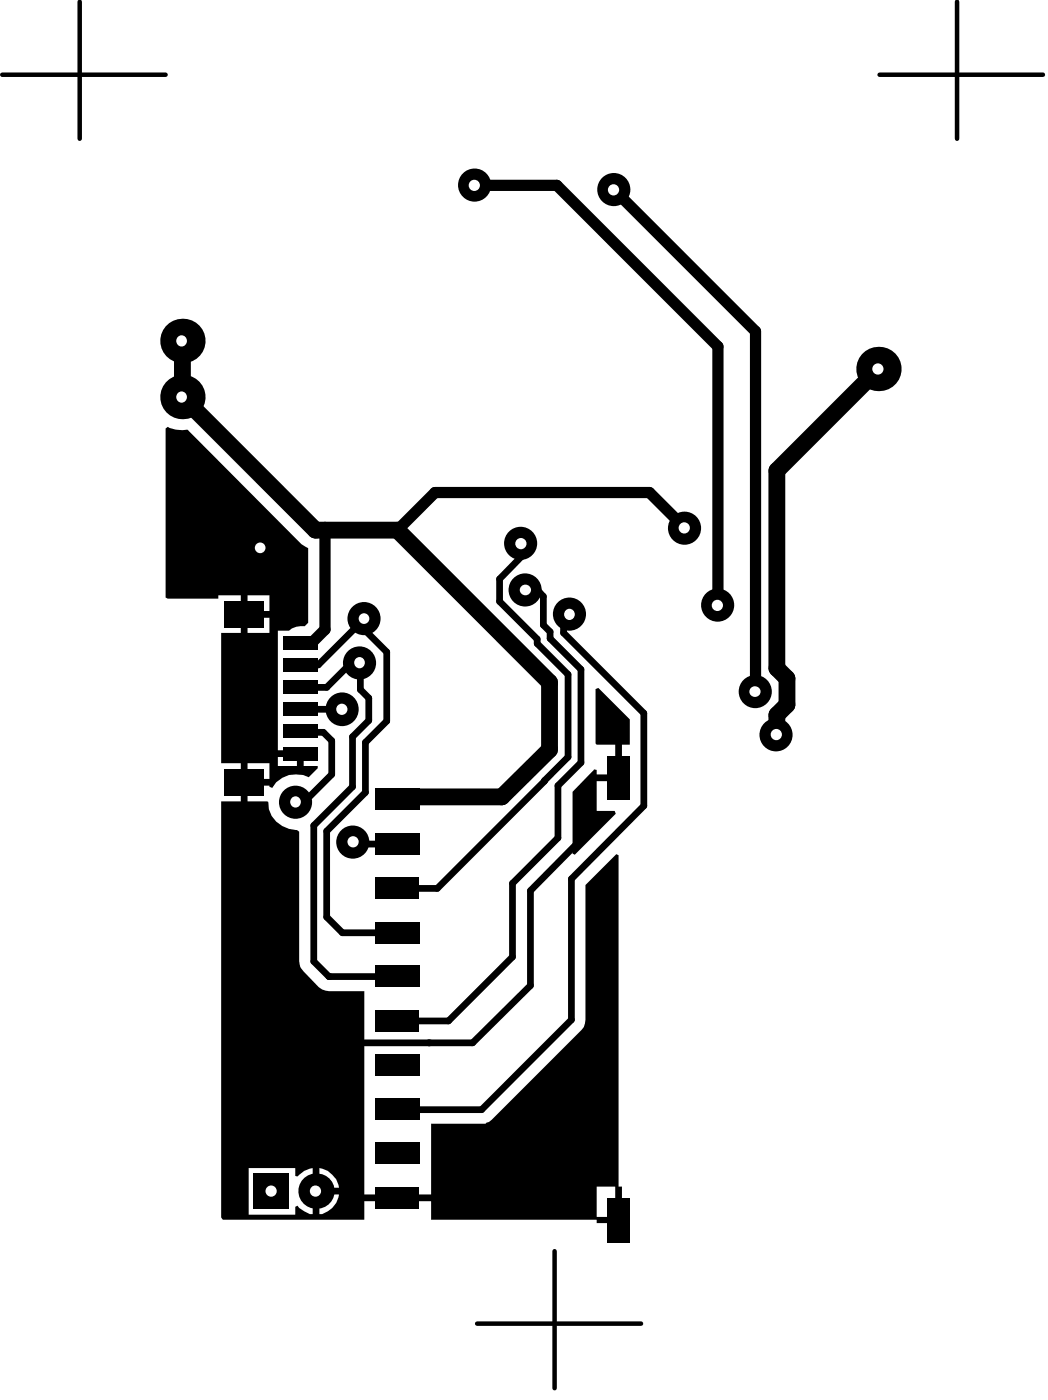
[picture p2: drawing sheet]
<svg xmlns="http://www.w3.org/2000/svg" width="79mm" height="105mm" viewBox="0 0 79 105" stroke-linecap="round" stroke-linejoin="round" font-family="sans-serif">
<g fill="#000">
<path d="M44.7 51.7h.2l2.4 2.3v1.9h-.6v2.5h-.3v.3h-1.6v2.2h1.3l.1 .2-3.1 3.1-.1-.1v-4.6l1.6-1.7h.2v.4h1.4v-2.3h-1.4l-.1-.1z"/>
<path d="M12.4 32.2l.2-.1a2.21 2.21 0 0 0 1.5 .2l8.5 8.6 .5 .3v5.6l-.2 .2a1.48 1.48 0 0 0-1.2 .4h-.8v8.9h1.6v.3h.3v.9h1v.2l-.6 .7a2.05 2.05 0 0 0-2.8 .8l-.2-.1v-.1h-1.6v1.2h1.5a2.09 2.09 0 0 0 2.2 2.1l.2 .2v9.7a.96 .96 0 0 0 .3 .8l1.1 1.1 .5 .3h2.9v15.3h5.1v-5.3h4l.3-.1 7.1-7.2 .1-.5v-10.1l2.4-2.4 .1 .1v24.9h.3v2.5h-.3v.2h-1.6v-.2h-12.4v-1.4h-5.1v1.4h-10.6l-.1-.2v-31.2h1.5v-2.9h-1.5v-9.8h1.5v-2.8h-1.7v.3h-3.8l-.2-.1zM18.6 44.7v1.2h1.6v-1.2zM18.6 46.4v1.1h1.6v-1.1zM20.9 56.8v.7h1.4v-.7zM18.6 57.3v1.2h1.6v-1.2zM24 87.7v1.5h1.5a1.82 1.82 0 0 0-1.5-1.5zM24 89.7v1.5a1.7 1.7 0 0 0 1.5-1.5zM18.7 87.7v3.5h3.5v-.6l.1-.1a1.79 1.79 0 0 0 1.2 .7v-3.5a1.79 1.79 0 0 0-1.2 .6h-.1v-.6zM44.8 89.1v2.3h1.4v-2.3z"/>
<circle cx="25.7" cy="53.3" r="1.25"/>
<circle cx="22.2" cy="60.2" r=".25"/>
<circle cx="24.7" cy="73.3" r=".25"/>
<circle cx="29.8" cy="70" r=".25"/>
<circle cx="32.2" cy="78.3" r=".25"/>
</g>
<path d="M22.5 54.9l.1 .1h1.7l.6 .6v2.6l-2.4 2.4-.3-.4M22.5 51.6h2l1.9-1.8h.7v2l.6 .6v1.7l-1.2 1.2v3.8l-2.9 2.9v10.2l1.1 1.1h5.1M22.5 49.9h1.4l3.4-3.4v.8l1.7 1.7v5.1l-1.6 1.6v3.8l-2.9 2.9v6.5l1.2 1.1h4.1M22.5 53.3h3.2M39.1 40.8v1l-1.6 1.7v1.7l2.8 2.8v.3l2.3 2.3v6.2l-9.8 9.9h-3M39.5 44.3h.8l.5 .5v2.1l.5 .5v.5l2.3 2.4v7l-1.7 1.7v3.9l-3.4 3.4v5.6l-4.8 4.8h-3.9M42.8 46.1l-.5-.5v1.9l6 6.1v6.9l-5.4 5.5v10.6l-6.7 6.7h-6.4M26.5 63.2l.2 .2h3.1M43.3 63.4l-3.5 3.5v7.1l-4.3 4.3h-8.2" fill="none" stroke="#000" stroke-width=".51"/>
<path d="M13.7 25.6v4.2l10 10h6.1l11.5 11.4v5.1l-3.6 3.5h-7.7l-.2 .3M65.9 27.7l-7.6 7.6v14.9l.8 .7v2l-.8 .8v1.5" fill="none" stroke="#000" stroke-width="1.3"/>
<path d="M.2 5.6h12.2M6 .1v10.3M66 5.6h12.3M71.8 .1v10.3M35.8 99.4h12.3M41.6 94v10.2" fill="none" stroke="#000" stroke-width=".34"/>
<path d="M35.6 13.9h6.2l12.1 12.1v19.5M46.1 14.3l10.6 10.6v27M24.4 39.8v7.5l-1 1h-.9M51.4 39.6l-2.6-2.6h-16.1l-2.9 2.8" fill="none" stroke="#000" stroke-width=".84"/>
<circle cx="25.7" cy="53.3" r=".42" fill="#fff"/>
<circle cx="26.5" cy="63.2" r="1.24" fill="#000"/>
<circle cx="26.5" cy="63.2" r=".42" fill="#fff"/>
<circle cx="27.3" cy="46.5" r="1.24" fill="#000"/>
<circle cx="27.3" cy="46.5" r=".4" fill="#fff"/>
<circle cx="42.7" cy="46.1" r="1.24" fill="#000"/>
<circle cx="42.7" cy="46.1" r=".41" fill="#fff"/>
<circle cx="39.1" cy="40.8" r="1.24" fill="#000"/>
<circle cx="39.1" cy="40.8" r=".42" fill="#fff"/>
<circle cx="27" cy="49.8" r="1.24" fill="#000"/>
<circle cx="27" cy="49.8" r=".41" fill="#fff"/>
<circle cx="39.4" cy="44.3" r="1.24" fill="#000"/>
<circle cx="39.4" cy="44.3" r=".41" fill="#fff"/>
<circle cx="22.2" cy="60.2" r="1.24" fill="#000"/>
<circle cx="22.2" cy="60.2" r=".41" fill="#fff"/>
<circle cx="58.3" cy="55.2" r="1.24" fill="#000"/>
<circle cx="58.3" cy="55.2" r=".42" fill="#fff"/>
<circle cx="56.7" cy="51.9" r="1.24" fill="#000"/>
<circle cx="56.7" cy="51.9" r=".41" fill="#fff"/>
<circle cx="46.1" cy="14.2" r="1.24" fill="#000"/>
<circle cx="46.1" cy="14.3" r=".42" fill="#fff"/>
<circle cx="53.9" cy="45.4" r="1.24" fill="#000"/>
<circle cx="53.8" cy="45.5" r=".42" fill="#fff"/>
<circle cx="35.6" cy="13.9" r="1.24" fill="#000"/>
<circle cx="35.6" cy="13.9" r=".42" fill="#fff"/>
<circle cx="51.4" cy="39.7" r="1.24" fill="#000"/>
<circle cx="51.4" cy="39.6" r=".42" fill="#fff"/>
<circle cx="19.5" cy="41.1" r="1.24" fill="#000"/>
<circle cx="19.5" cy="41.1" r=".4" fill="#fff"/>
<circle cx="23.7" cy="89.4" r="1.33" fill="#000"/>
<circle cx="23.7" cy="89.4" r=".42" fill="#fff"/>
<path d="M19 88.1h2.7v2.7h-2.7z" fill-rule="evenodd" fill="#000"/>
<circle cx="20.4" cy="89.4" r=".42" fill="#fff"/>
<circle cx="65.9" cy="27.7" r="1.66" fill="#000"/>
<circle cx="65.9" cy="27.7" r=".42" fill="#fff"/>
<circle cx="13.7" cy="29.8" r="1.66" fill="#000"/>
<circle cx="13.6" cy="29.8" r=".41" fill="#fff"/>
<circle cx="13.7" cy="25.6" r="1.66" fill="#000"/>
<circle cx="13.6" cy="25.6" r=".41" fill="#fff"/>
<g fill="#000">
<path d="M16.8 45.2h3v1.9h-3z" fill-rule="evenodd"/>
<path d="M16.8 57.8h3v2h-3z" fill-rule="evenodd"/>
<path d="M21.2 56.1h2.6v1h-2.6z" fill-rule="evenodd"/>
<path d="M21.2 52.8h2.6v1h-2.6z" fill-rule="evenodd"/>
<path d="M21.2 51.1h2.6v1h-2.6z" fill-rule="evenodd"/>
<path d="M21.2 47.8h2.6v1h-2.6z" fill-rule="evenodd"/>
<path d="M21.3 49.4h2.5v1h-2.5z" fill-rule="evenodd"/>
<path d="M21.3 54.4h2.5v1h-2.5z" fill-rule="evenodd"/>
<path d="M45.6 56.8h1.7v3.3h-1.7z" fill-rule="evenodd"/>
<path d="M28.1 69.2h3.4v1.6h-3.4z" fill-rule="evenodd"/>
<path d="M28.2 75.8h3.3v1.7h-3.3z" fill-rule="evenodd"/>
<path d="M28.2 72.5h3.3v1.6h-3.3z" fill-rule="evenodd"/>
<path d="M28.2 65.9h3.3v1.6h-3.3z" fill-rule="evenodd"/>
<path d="M28.2 62.5h3.3v1.7h-3.3z" fill-rule="evenodd"/>
<path d="M28.2 59.2h3.3v1.7h-3.3z" fill-rule="evenodd"/>
<path d="M28.1 82.5h3.4v1.6h-3.4z" fill-rule="evenodd"/>
<path d="M28.1 79.2h3.4v1.6h-3.4z" fill-rule="evenodd"/>
<path d="M28.2 89.1h3.3v1.6h-3.3z" fill-rule="evenodd"/>
<path d="M28.2 85.8h3.3v1.6h-3.3z" fill-rule="evenodd"/>
<path d="M45.6 89.9h1.7v3.4h-1.7z" fill-rule="evenodd"/>
</g>
</svg>
